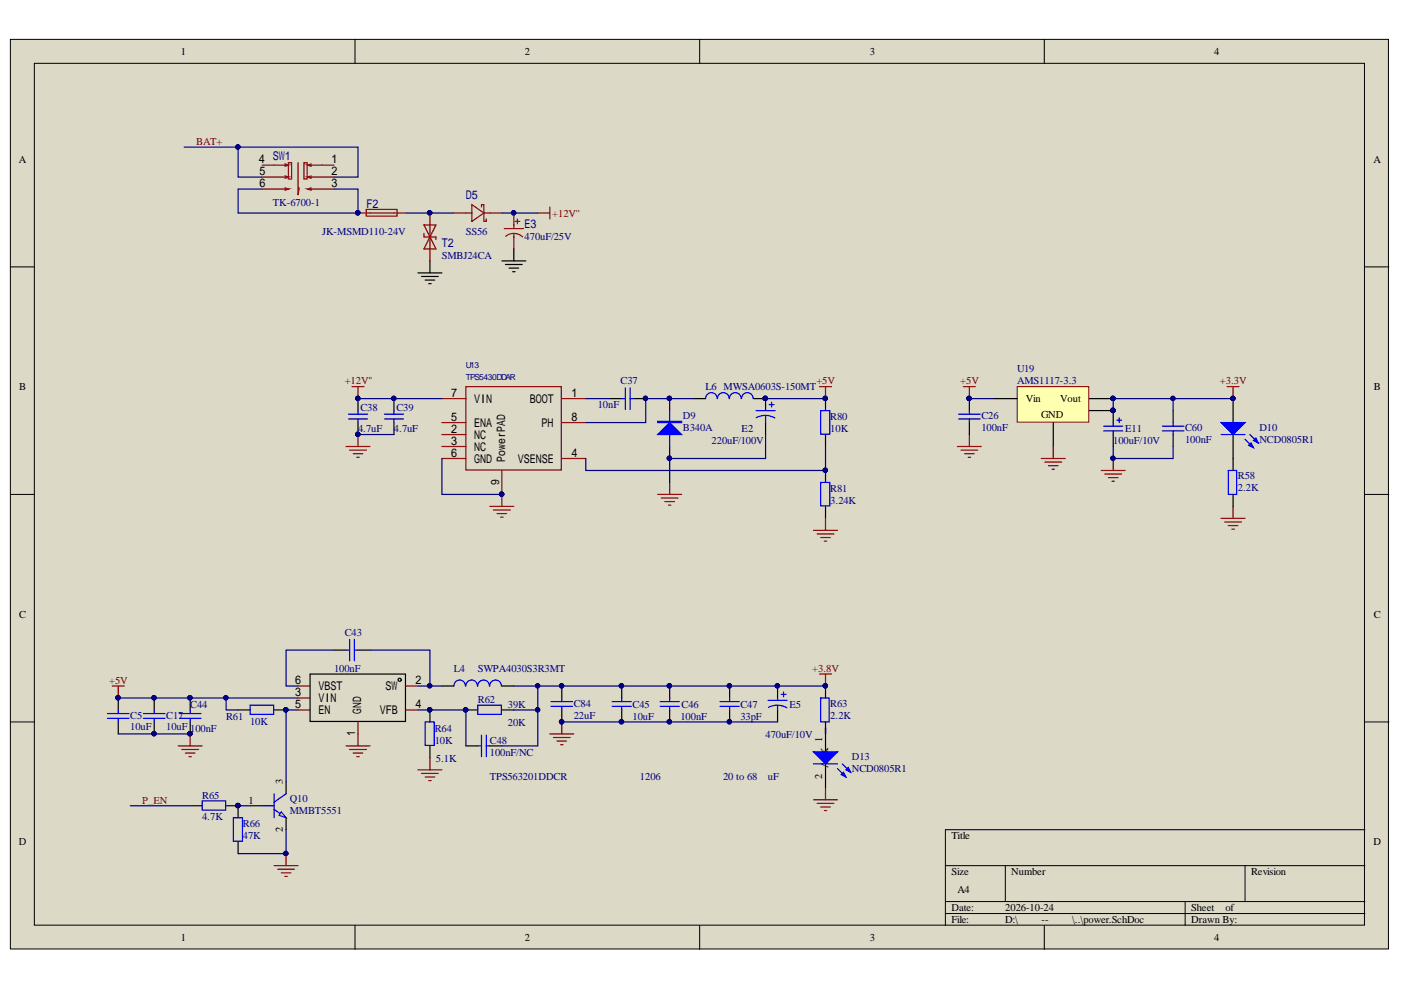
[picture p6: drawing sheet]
<svg xmlns="http://www.w3.org/2000/svg" width="297mm" height="210mm" viewBox="0 0 297 210" stroke-linecap="round" stroke-linejoin="round" font-family="sans-serif">
<defs><g id="words">
<g font-size="2.5" fill="#000080">
<text x="57.9" y="33.9">SW1</text>
<text x="77.7" y="44">F2</text>
<text x="98.8" y="42.3">D5</text>
<text x="93.7" y="52.4">T2</text>
<text x="111.2" y="48.4">E3</text>
</g>
<g font-size="2.5">
<text x="100.6" y="85.4">VIN</text>
<text x="112.3" y="85.4">BOOT</text>
<text x="100.6" y="93">NC</text>
<text x="100.6" y="95.6">NC</text>
<text x="100.6" y="90.5">ENA</text>
<text x="114.8" y="90.5">PH</text>
<text x="100.6" y="98.1">GND</text>
<text x="109.8" y="98.1">VSENSE</text>
<text x="67.5" y="148.9">VIN</text>
<text x="67.5" y="146.4">VBST</text>
<text x="81.7" y="146.4">SW</text>
<text x="67.5" y="151.4">EN</text>
<text x="80.6" y="151.4">VFB</text>
</g>
<g font-size="2.2">
<text x="38.3" y="11.7">1</text>
<text x="111.3" y="11.7">2</text>
<text x="184.4" y="11.7">3</text>
<text x="257.4" y="11.7">4</text>
<text x="4" y="34.5">A</text>
<text x="291.2" y="34.5">A</text>
<text x="4.1" y="82.7">B</text>
<text x="291.3" y="82.7">B</text>
<text x="217.5" y="85.3">Vin</text>
<text x="220.8" y="88.6">GND</text>
<text x="224.8" y="85.3">Vout</text>
<text x="4.1" y="130.9">C</text>
<text x="291.3" y="130.9">C</text>
<text x="174.3" y="157.4" transform="rotate(-90 174.3 157.4)">1</text>
<text x="59.9" y="166.3" transform="rotate(-90 59.9 166.3)">3</text>
<text x="174.3" y="165.1" transform="rotate(-90 174.3 165.1)">2</text>
<text x="175.6" y="162.8" transform="rotate(-90 175.6 162.8)">A K</text>
<text x="52.7" y="170.4">1</text>
<text x="4" y="179.2">D</text>
<text x="59.9" y="176.5" transform="rotate(-90 59.9 176.5)">2</text>
<text x="201.7" y="177.9">Title</text>
<text x="291.2" y="179.2">D</text>
<text x="201.7" y="185.5">Size</text>
<text x="214.4" y="185.5">Number</text>
<text x="265.3" y="185.5">Revision</text>
<text x="203" y="189.3">A4</text>
<text x="201.7" y="193.1">Date:</text>
<text x="201.7" y="195.7">File:</text>
<text x="213.1" y="193.1">2026-10-24</text>
<text x="213.1" y="195.7">D:\</text>
<text x="220.8" y="195.7">--</text>
<text x="227.3" y="195.7">\..\power.SchDoc</text>
<text x="252.5" y="193.1">Sheet</text>
<text x="252.5" y="195.7">Drawn By:</text>
<text x="259.8" y="193.1">of</text>
<text x="38.3" y="199.5">1</text>
<text x="111.3" y="199.5">2</text>
<text x="184.4" y="199.5">3</text>
<text x="257.4" y="199.5">4</text>
</g>
<g font-size="2.2" fill="#800000">
<text x="41.6" y="30.7">BAT+</text>
<text x="117.1" y="46">+12V''</text>
<text x="73.1" y="81.5">+12V''</text>
<text x="173.1" y="81.5">+5V</text>
<text x="203.6" y="81.5">+5V</text>
<text x="258.6" y="81.5">+3.3V</text>
<text x="172.2" y="142.4">+3.8V</text>
<text x="23.1" y="145">+5V</text>
<text x="30.2" y="170.4">P_EN</text>
</g>
<g font-size="2.2" fill="#000080">
<text x="57.9" y="43.7">TK-6700-1</text>
<text x="68.3" y="49.8">JK-MSMD110-24V</text>
<text x="98.8" y="49.8">SS56</text>
<text x="111.2" y="50.8">470uF/25V</text>
<text x="93.7" y="54.8">SMBJ24CA</text>
<text x="131.6" y="81.5">C37</text>
<text x="149.6" y="82.8">L6 MWSA0603S-150MT</text>
<text x="215.7" y="79">U19</text>
<text x="215.7" y="81.5">AMS1117-3.3</text>
<text x="76.4" y="87.1">C38</text>
<text x="84" y="87.1">C39</text>
<text x="126.7" y="86.6">10nF</text>
<text x="144.8" y="88.9">D9</text>
<text x="176" y="89.1">R80</text>
<text x="208.1" y="88.9">C26</text>
<text x="75.9" y="91.7">4.7uF</text>
<text x="83.5" y="91.7">4.7uF</text>
<text x="144.8" y="91.4">B340A</text>
<text x="150.9" y="94.2">220uF/100V</text>
<text x="157.2" y="91.7">E2</text>
<text x="176" y="91.7">10K</text>
<text x="208.1" y="91.4">100nF</text>
<text x="236" y="94.2">100uF/10V</text>
<text x="238.6" y="91.7">E11</text>
<text x="251.3" y="91.4">C60</text>
<text x="251.3" y="93.9">100nF</text>
<text x="267" y="91.4">D10</text>
<text x="267" y="93.9">NCD0805R1</text>
<text x="262.5" y="101.6">R58</text>
<text x="176" y="104.4">R81</text>
<text x="176" y="106.9">3.24K</text>
<text x="262.5" y="104.1">2.2K</text>
<text x="73.1" y="134.8">C43</text>
<text x="70.8" y="142.4">100nF</text>
<text x="96.2" y="142.4">L4</text>
<text x="101.3" y="142.4">SWPA4030S3R3MT</text>
<text x="101.3" y="149">R62</text>
<text x="121.7" y="149.8">C84</text>
<text x="176" y="149.8">R63</text>
<text x="27.6" y="152.3">C5</text>
<text x="27.6" y="154.9">10uF</text>
<text x="35.2" y="152.3">C17</text>
<text x="35.2" y="154.9">10uF 100nF</text>
<text x="40.3" y="150.1">C44</text>
<text x="47.9" y="152.6">R61</text>
<text x="53" y="153.6">10K</text>
<text x="92.2" y="155.1">R64</text>
<text x="107.7" y="150.1">39K</text>
<text x="107.7" y="153.9">20K</text>
<text x="121.7" y="152.3">22uF</text>
<text x="134.1" y="150.1">C45</text>
<text x="134.1" y="152.6">10uF</text>
<text x="144.3" y="152.6">100nF</text>
<text x="144.5" y="150.1">C46</text>
<text x="157" y="150.1">C47</text>
<text x="157" y="152.6">33pF</text>
<text x="167.4" y="150.1">E5</text>
<text x="176" y="152.3">2.2K</text>
<text x="92.2" y="157.7">10K</text>
<text x="92.4" y="161.5">5.1K</text>
<text x="103.9" y="157.7">C48</text>
<text x="103.9" y="160.2">100nF/NC</text>
<text x="162.3" y="156.4">470uF/10V</text>
<text x="180.6" y="161.2">D13</text>
<text x="103.9" y="165.3">TPS563201DDCR</text>
<text x="135.7" y="165.3">1206</text>
<text x="153.3" y="165.3">20 to 68</text>
<text x="162.8" y="165.3">uF</text>
<text x="180.6" y="163.8">NCD0805R1</text>
<text x="42.9" y="169.4">R65</text>
<text x="42.9" y="173.9">4.7K</text>
<text x="61.4" y="170.1">Q10</text>
<text x="61.4" y="172.7">MMBT5551</text>
<text x="51.5" y="175.4">R66</text>
<text x="51.5" y="178">47K</text>
</g>
<g font-size="1.8" fill="#000080">
<text x="98.8" y="78">U13</text>
<text x="98.8" y="80.5">TPS5430DDAR</text>
</g>
</g></defs>
<g fill="#dcd9c7" stroke="#000" stroke-width=".21">
<path d="M2.2 8.3h292.2v192.9h-292.2z"/>
<path d="M7.3 13.4h282v182.8h-282z"/>
</g>
<g fill="none" stroke="#000" stroke-width=".21">
<path d="M75.3 8.3v5.1M148.3 8.3v5.1M221.4 8.3v5.1M2.2 56.6h5.1M289.4 56.6h5.1M2.2 104.8h5.1M289.4 104.8h5.1M2.2 153.1h5.1M289.4 153.1h5.1M289.4 175.9h-89v20.3M75.3 196.2v5.1M148.3 196.2v5.1"/>
<path d="M200.4 183.5h89M200.4 191.2h89M200.4 193.7h89M213.1 183.5v7.7M221.4 196.2v5.1M251.3 191.2v5M264 183.5v7.7"/>
</g>
<g fill="none" stroke="#800000" stroke-width=".25">
<path d="M74.6 82h2.6M75.9 82v2.5M37.8 158.1h5.1M38.5 158.9h3.6M39.3 159.7h2M40.3 155.6v2.5M73.4 158.1h5M74.1 158.9h3.6M74.9 159.7h2M75.9 155.6v2.5M173.8 142.9h2.5M175 142.9v2.6"/>
<path d="M40.1 160.4h.5M75.7 160.4h.5M88.6 163.2h5.1M89.4 164h3.5M90.1 164.7h2.1M90.9 165.5h.5M91.2 160.7v2.5M172.5 169.6h5.1M173.2 170.3h3.6M174 171.1h2M174.8 171.9h.5M175 167v2.6"/>
</g>
<g fill="#000080" stroke="#000080" stroke-width=".21">
<circle cx="75.9" cy="84.5" r=".46"/>
<circle cx="91.1" cy="150.5" r=".47"/>
<circle cx="98.7" cy="150.5" r=".47"/>
<circle cx="60.6" cy="150.5" r=".47"/>
<circle cx="40.3" cy="155.6" r=".46"/>
<circle cx="40.3" cy="147.9" r=".46"/>
<circle cx="175" cy="145.4" r=".46"/>
</g>
<g fill="none" stroke="#000" stroke-width=".25">
<path d="M70.8 137.8h2.6M75.9 137.8h2.5M40.3 148v2.5M40.3 153.1v2.5M50.5 150.5h2.5M58.1 150.5h2.6M65.7 142.9h20.3v10.1h-20.3zM91.2 150.5v2.6M91.2 158.1v2.6M93.7 145.5h2.5M98.8 150.5h2.5M106.4 150.5h2.5"/>
<path d="M106.4 145.5h2.5M175 145.5v2.5M175 153.1v6.3M175 162v5"/>
<circle cx="84.7" cy="144.1" r=".34"/>
</g>
<path d="M63.2 145.5h2.5M63.2 148h2.5M63.2 150.5h2.5M75.9 153.1v2.5M86.1 145.5h2.5M86.1 150.5h2.5" fill="none" stroke="#800" stroke-width=".25"/>
<g fill="none" stroke="#00f" stroke-width=".25">
<path d="M73.4 137.8h.7M74.1 135.5v4.6M75.1 137.8h.8M75.1 135.5v4.6M38 151.3h4.6M38 152.3h4.6M40.3 150.5v.8M40.3 152.3v.8M53 149.5h5v2h-5zM90.1 153.1h2v4.9h-2zM98.7 145.4a1.22 1.22 0 0 0-1.2-1.2 1.22 1.22 0 0 0-1.3 1.3M101.2 145.4a1.22 1.22 0 0 0-1.2-1.2 1.22 1.22 0 0 0-1.2 1.3"/>
<path d="M101.3 149.5h5v2h-5zM103.8 145.4a1.23 1.23 0 0 0-1.3-1.2 1.23 1.23 0 0 0-1.2 1.3M106.3 145.4a1.23 1.23 0 0 0-1.2-1.2 1.23 1.23 0 0 0-1.3 1.3M174 148h1.8v5.1h-1.8z"/>
</g>
<path d="M172.5 159.4h5.1l-2.6 2.6z" fill="#00f"/>
<path d="M172.5 159.4h5.1l-2.6 2.6zM177.6 163l1.7 1.7M178.6 162l1.8 1.7" fill="none" stroke="#00f" stroke-width=".25"/>
<path d="M178.3 164.2l.5-.5 .5 1z" fill="#00f"/>
<path d="M178.3 164.2l.5-.5 .5 1z" fill="none" stroke="#00f" stroke-width=".25"/>
<path d="M179.3 163.2l.6-.5 .5 1z" fill="#00f"/>
<g fill="none" stroke="#00f" stroke-width=".25">
<path d="M101.3 158.1h.8M102.1 155.9v4.5M103.1 158.1h.8M103.1 155.9v4.5M129.8 149.8h4.1M129.8 148.8h4.1M131.8 148v.8M131.8 149.8v.7M140 149.8h4M140 148.8h4M142 148v.8M142 149.8v.7"/>
<path d="M152.7 149.8h4M152.7 148.8h4M154.7 148v.8M154.7 149.8v.7M162.8 148.5h4.1M162.9 150a4 4 0 0 1 4 .1M164.9 148v.5M164.9 149.5v1M165.6 147.2h1M166.1 146.7v1M55.6 170.8h2.5M58.1 171.6l2.6 1.8"/>
<path d="M58.1 168.3v5.1M60.7 168.3l-2.6 1.8M172.5 162h5.1M179.3 163.2l.6-.5 .5 1z"/>
</g>
<path d="M98.8 158.1h2.5M103.9 158.1h2.5M131.8 145.5v2.5M131.8 150.5v2.6M142 145.5v2.5M142 150.5v2.6M154.7 145.5v2.5M154.7 150.5v2.6M164.9 145.5v2.5M164.9 150.5v2.6" fill="none" stroke="#000" stroke-width=".25"/>
<path d="M23.8 145.5h2.5M25.1 145.5v2.5M116.6 155.6h5.1M117.3 156.4h3.6M118.1 157.1h2M118.9 157.9h.5M119.1 153.1v2.5" fill="none" stroke="#800000" stroke-width=".25"/>
<g fill="#000080" stroke="#000080" stroke-width=".21">
<circle cx="25" cy="147.9" r=".46"/>
<circle cx="131.8" cy="145.4" r=".46"/>
<circle cx="131.8" cy="153" r=".46"/>
<circle cx="141.9" cy="145.4" r=".46"/>
<circle cx="141.9" cy="153" r=".46"/>
<circle cx="154.6" cy="145.4" r=".46"/>
<circle cx="154.6" cy="153" r=".46"/>
<circle cx="164.8" cy="145.4" r=".46"/>
<circle cx="119.1" cy="153" r=".46"/>
</g>
<path d="M59.6 172.1l1.1 1.3-1.6-.5z" fill="#c0c0c0"/>
<path d="M59.6 172.1l1.1 1.3-1.6-.5z" fill="none" stroke="#00f" stroke-width=".21"/>
<path d="M40.3 170.8h2.6M47.9 170.8h2.6v2.6M50.5 178.5v2.5M53 170.8h2.6M60.7 165.8v2.5M60.7 173.4v2.5" fill="none" stroke="#000" stroke-width=".25"/>
<path d="M233.5 99.8h5.1M236 97.2v2.6M234.2 100.5h3.6M235 101.3h2M235.8 102h.5M58.1 183.5h5.1M58.9 184.3h3.5M59.6 185.1h2.1M60.4 185.8h.5M60.7 181v2.5" fill="none" stroke="#800000" stroke-width=".25"/>
<g fill="#000080" stroke="#000080" stroke-width=".21">
<circle cx="60.6" cy="181" r=".47"/>
<circle cx="50.4" cy="170.8" r=".46"/>
<circle cx="236" cy="97.2" r=".46"/>
</g>
<path d="M42.9 169.8h4.9v2h-4.9zM49.5 173.4h1.9v5h-1.9z" fill="none" stroke="#00f" stroke-width=".25"/>
<path d="M215.7 82h15.1v7.5h-15.1z" fill="#ffffb0" stroke="#800000" stroke-width=".21"/>
<path d="M205.5 84.5v2.6M205.5 89.6v2.5M210.6 84.5h5.1M223.3 89.6v5.1M230.9 84.5h5.1M230.9 87.1h5.1M248.7 87.1v2.5M248.7 92.1v2.6M261.4 84.5v5.1M261.4 92.1v7.7M261.4 104.8v2.6" fill="none" stroke="#000" stroke-width=".25"/>
<g fill="#000080" stroke="#000080" stroke-width=".21">
<circle cx="236" cy="84.5" r=".46"/>
<circle cx="236" cy="87" r=".47"/>
<circle cx="205.5" cy="84.5" r=".46"/>
<circle cx="261.4" cy="84.5" r=".46"/>
</g>
<g fill="none" stroke="#800000" stroke-width=".25">
<path d="M203 94.7h5.1M203.7 95.4h3.6M204.3 82h2.5M204.5 96.2h2M205.3 97h.5M205.5 82v2.5M205.5 92.1v2.6M220.8 97.2h5.1M221.5 98h3.6M222.3 98.7h2M223.1 99.5h.5M223.3 94.7v2.5"/>
<path d="M260.2 82h2.5M261.4 82v2.5M258.9 109.9h5.1M259.7 110.7h3.5M260.4 111.4h2.1M261.2 112.2h.5M261.4 107.4v2.5"/>
</g>
<path d="M203.2 88.8h4.6M203.2 87.8h4.6M205.5 87.1v.7M205.5 88.8v.8M246.4 91.4h4.6M246.4 90.4h4.6M248.7 89.6v.8M248.7 91.4v.7M260.4 99.8h1.8v5h-1.8z" fill="none" stroke="#00f" stroke-width=".25"/>
<path d="M258.9 89.6h5.1l-2.6 2.5z" fill="#00f"/>
<path d="M258.9 89.6h5.1l-2.6 2.5zM264 93.1l1.8 1.8M265 92.1l1.8 1.8" fill="none" stroke="#00f" stroke-width=".25"/>
<path d="M264.7 94.4l.6-.5 .5 1z" fill="#00f"/>
<path d="M264.7 94.4l.6-.5 .5 1z" fill="none" stroke="#00f" stroke-width=".25"/>
<path d="M265.8 93.4l.5-.5 .5 1z" fill="#00f"/>
<g fill="none" stroke="#00f" stroke-width=".25">
<path d="M73.9 88.8h4M73.9 87.8h4M75.9 87.1v.7M75.9 88.8v.8M81.5 88.8h4.1M81.5 87.8h4.1M83.5 87.1v.7M83.5 88.8v.8M131.8 84.5h.8M132.6 82.2v4.6M133.6 84.5h.8M133.6 82.2v4.6"/>
<path d="M139.4 89.3h5.1v.3h-5.1zM139.4 89.5h5.1M142 87.1v7.6M234 90.4h4.1M234 91.4h4.1M236 89.6v.8M236 91.4v.7M236.8 89.1h1M237.3 88.6v1M258.9 92.1h5.1M265.8 93.4l.5-.5 .5 1zM116.8 149.8h4.6"/>
<path d="M116.8 148.8h4.6M119.1 148v.8M119.1 149.8v.7"/>
</g>
<g fill="#000080" stroke="#000080" stroke-width=".21">
<circle cx="261.4" cy="84.5" r=".46"/>
<circle cx="236" cy="87" r=".47"/>
<circle cx="75.9" cy="92.1" r=".46"/>
<circle cx="119.1" cy="145.4" r=".46"/>
<circle cx="119.1" cy="153" r=".46"/>
<circle cx="106.4" cy="104.8" r=".46"/>
<circle cx="75.9" cy="84.5" r=".46"/>
<circle cx="83.5" cy="84.5" r=".46"/>
<circle cx="136.9" cy="84.5" r=".46"/>
<circle cx="141.9" cy="97.2" r=".46"/>
<circle cx="141.9" cy="84.5" r=".46"/>
</g>
<path d="M75.9 84.5v2.6M75.9 89.6v2.5M83.5 84.5v2.6M83.5 89.6v2.5M129.3 84.5h2.5M134.4 84.5h2.5M142 84.5v2.6M142 94.7v2.5M236 87.1v2.5M236 92.1v2.6M119.1 145.5v2.5M119.1 150.5v2.6" fill="none" stroke="#000" stroke-width=".25"/>
<path d="M73.4 94.7h5M74.1 95.4h3.6M74.9 96.2h2M75.7 97h.5M75.9 92.1v2.6M103.9 107.4h5M104.6 108.1h3.6M105.4 108.9h2M106.1 109.7h.6M106.4 104.8v2.6" fill="none" stroke="#800000" stroke-width=".25"/>
<path d="M93.7 84.5h5.1M93.7 92.1h5.1M93.7 94.7h5.1M93.7 97.2h5.1M93.7 89.6h5.1M106.4 99.8v5M119.1 84.5h5.1M119.1 97.2h5.1M119.1 89.6h5.1" fill="none" stroke="#800" stroke-width=".25"/>
<path d="M98.8 82h20.2v17.6h-20.2z" fill="none" stroke="#a00000" stroke-width=".25"/>
<path d="M139.4 92.1l2.6-2.5 2.5 2.5z" fill="#00f"/>
<g fill="none" stroke="#00f" stroke-width=".25">
<path d="M139.4 92.1l2.6-2.5 2.5 2.5zM152 84.5a1.22 1.22 0 0 0-1.2-1.3 1.22 1.22 0 0 0-1.2 1.3M154.6 84.5a1.23 1.23 0 0 0-1.2-1.3 1.23 1.23 0 0 0-1.3 1.3M157.1 84.5a1.23 1.23 0 0 0-1.2-1.3 1.23 1.23 0 0 0-1.2 1.3M159.7 84.5a1.22 1.22 0 0 0-1.2-1.3 1.22 1.22 0 0 0-1.3 1.3M160.3 87.1h4.1M162.3 88.1l1.2 .2 .8 .3M162.3 88.1h-.8l-1.2 .5M162.3 88.1v1.5M163.1 85.8h1M163.6 85.3v1M174 87.1h1.9v5h-1.9z"/>
<path d="M174 102.3h1.9v5h-1.9zM22.8 152.3h4.6M22.8 151.3h4.6M25.1 150.5v.8M25.1 152.3v.8M30.4 152.3h4.6M30.4 151.3h4.6M32.7 150.5v.8M32.7 152.3v.8"/>
</g>
<g fill="#000080" stroke="#000080" stroke-width=".21">
<circle cx="141.9" cy="97.2" r=".46"/>
<circle cx="141.9" cy="84.5" r=".46"/>
<circle cx="162.3" cy="84.5" r=".46"/>
<circle cx="175" cy="84.5" r=".46"/>
<circle cx="175" cy="99.7" r=".46"/>
<circle cx="75.9" cy="45.1" r=".46"/>
<circle cx="108.9" cy="45.1" r=".46"/>
<circle cx="91.1" cy="45.1" r=".46"/>
<circle cx="91.1" cy="145.4" r=".46"/>
<circle cx="47.9" cy="147.9" r=".46"/>
<circle cx="114" cy="145.4" r=".46"/>
<circle cx="175" cy="145.4" r=".46"/>
<circle cx="164.8" cy="145.4" r=".46"/>
<circle cx="154.6" cy="145.4" r=".46"/>
<circle cx="141.9" cy="145.4" r=".46"/>
<circle cx="131.8" cy="145.4" r=".46"/>
<circle cx="119.1" cy="145.4" r=".46"/>
<circle cx="114" cy="150.5" r=".46"/>
<circle cx="91.1" cy="150.5" r=".47"/>
<circle cx="98.7" cy="150.5" r=".47"/>
<circle cx="119.1" cy="153" r=".46"/>
<circle cx="131.8" cy="153" r=".46"/>
<circle cx="141.9" cy="153" r=".46"/>
<circle cx="154.6" cy="153" r=".46"/>
<circle cx="60.6" cy="150.5" r=".47"/>
<circle cx="50.4" cy="170.8" r=".46"/>
<circle cx="60.6" cy="181" r=".47"/>
<circle cx="205.5" cy="84.5" r=".46"/>
<circle cx="236" cy="84.5" r=".46"/>
<circle cx="236" cy="87" r=".47"/>
<circle cx="248.7" cy="84.5" r=".46"/>
<circle cx="236" cy="97.2" r=".46"/>
<circle cx="261.4" cy="84.5" r=".46"/>
<circle cx="75.9" cy="92.1" r=".46"/>
<circle cx="106.4" cy="104.8" r=".46"/>
<circle cx="136.9" cy="84.5" r=".46"/>
<circle cx="50.4" cy="31.2" r=".47"/>
<circle cx="75.9" cy="84.5" r=".46"/>
<circle cx="83.5" cy="84.5" r=".46"/>
<circle cx="32.6" cy="147.9" r=".46"/>
<circle cx="32.6" cy="155.6" r=".46"/>
<circle cx="25" cy="147.9" r=".46"/>
<circle cx="40.3" cy="147.9" r=".46"/>
<circle cx="40.3" cy="155.6" r=".46"/>
</g>
<g fill="none" stroke="#000" stroke-width=".25">
<path d="M88.6 57.9h5.1M89.4 58.6h3.5M90.1 59.4h2.1M91.2 55.3v2.6M106.4 55.3h5.1M107.2 56.1h3.5M107.9 56.8h2.1M108.7 57.6h.5M108.9 52.8v2.5M90.9 60.1h.5M147.1 84.5h2.5M159.8 84.5h2.5v2.6"/>
<path d="M162.3 89.6v2.5M175 84.5v2.6M175 92.1v2.6M175 99.8v2.5M175 107.4v2.5M25.1 148v2.5M25.1 153.1v2.5M32.7 148v2.5M32.7 153.1v2.5"/>
</g>
<g fill="none" stroke="#800000" stroke-width=".25">
<path d="M114 45.2h2.6M116.6 43.9v2.5M173.8 82h2.5M175 82v2.5M139.4 104.8h5.1M140.2 105.6h3.6M141 106.4h2M141.7 107.1h.5M142 102.3v2.5M172.5 112.4h5.1M173.2 113.2h3.6M174 114h2"/>
<path d="M174.8 114.7h.5M175 109.9v2.5"/>
</g>
<g fill="none" stroke="#a00000" stroke-width=".25">
<path d="M58.1 35h3.1l-.8 .3M58.1 37.5h3.1l-.8 .3M60.4 34.8l.8 .2M60.4 37.3l.8 .2M60.4 39.8l.8 .3M61.1 34.5h.7v3.5h-.7zM63.2 34.5v6.9l.3-1.6M64.4 34.5h.7v3.5h-.7zM66 34.8l-.8 .2M66 37.3l-.8 .2M66 39.8l-.8 .3M68.3 35h-3.1l.8 .3"/>
<path d="M68.3 37.5h-3.1l.8 .3M58.1 40.1h3.1l-.8 .2M68.3 40.1h-3.1l.8 .2M77.7 44.4h6.5v1.4h-6.5zM78.4 45.2h5.1M89.9 47.7h2.5l-1.2 2.5zM89.9 49.5v.7h2.5v.5M91.2 50.2l1.2 2.6h-2.5zM98.8 45.2h1.2M100 43.4l2.6 1.8-2.6 1.7zM102.1 43.9v-.5h.5v3.5h.5v-.5M102.6 45.2h1.3"/>
<path d="M106.9 48.5h4.1M107.2 50.1a2.73 2.73 0 0 1 3.6 .1M108.9 47.7v.8M108.9 49.5v.7M109.2 46.9h1M109.7 46.4v1"/>
</g>
<g fill="none" stroke="#800" stroke-width=".25">
<path d="M55.6 35h2.5M55.6 37.5h2.5M68.3 35h2.5M68.3 37.5h2.5M55.6 40.1h2.5M68.3 40.1h2.5M75.9 45.2h2.5M83.5 45.2h2.6M91.2 45.2v10.1M96.2 45.2h2.6M103.9 45.2h2.5M108.9 45.2v2.5"/>
<path d="M108.9 50.2v2.6"/>
</g>
<g fill="none" stroke="#000080" stroke-width=".25">
<path d="M39.1 31.2h11.4v6.3h5.1M50.5 31.2h25.4v6.3h-5.1M55.6 40.1h-5.1v5.1h25.4v-5.1h-5.1M86.1 45.2h10.1M106.4 45.2h7.6M75.9 84.5h17.8M75.9 92.1h7.6M93.7 97.2v7.6h12.7M124.2 84.5h5.1M147.1 84.5h-10.2v5.1h-12.7M162.3 92.1v5.1h-20.3v5.1M162.3 84.5h12.7"/>
<path d="M175 94.7v5.1h-50.8v-2.6M205.5 84.5h5.1M236 94.7v2.5h12.7v-2.5M248.7 84.5v2.6M261.4 84.5h-25.4v2.6M70.8 137.8h-10.1v7.7h2.5M78.4 137.8h12.8v7.7M25.1 148h38.1M25.1 155.6h15.2M47.9 148v2.5h2.6M63.2 150.5h-2.5v15.3M88.6 145.5h5.1"/>
<path d="M88.6 150.5h10.2v7.6M108.9 145.5h5.1M114 150.5v7.6h-7.6M119.1 153.1h45.8M175 145.5h-61v5h-5.1M175 154.3v1.3M27.6 170.8h12.7M50.5 170.8h2.5M60.7 175.9v5.1h-10.2"/>
</g>
<use href="#words"/>
</svg>
